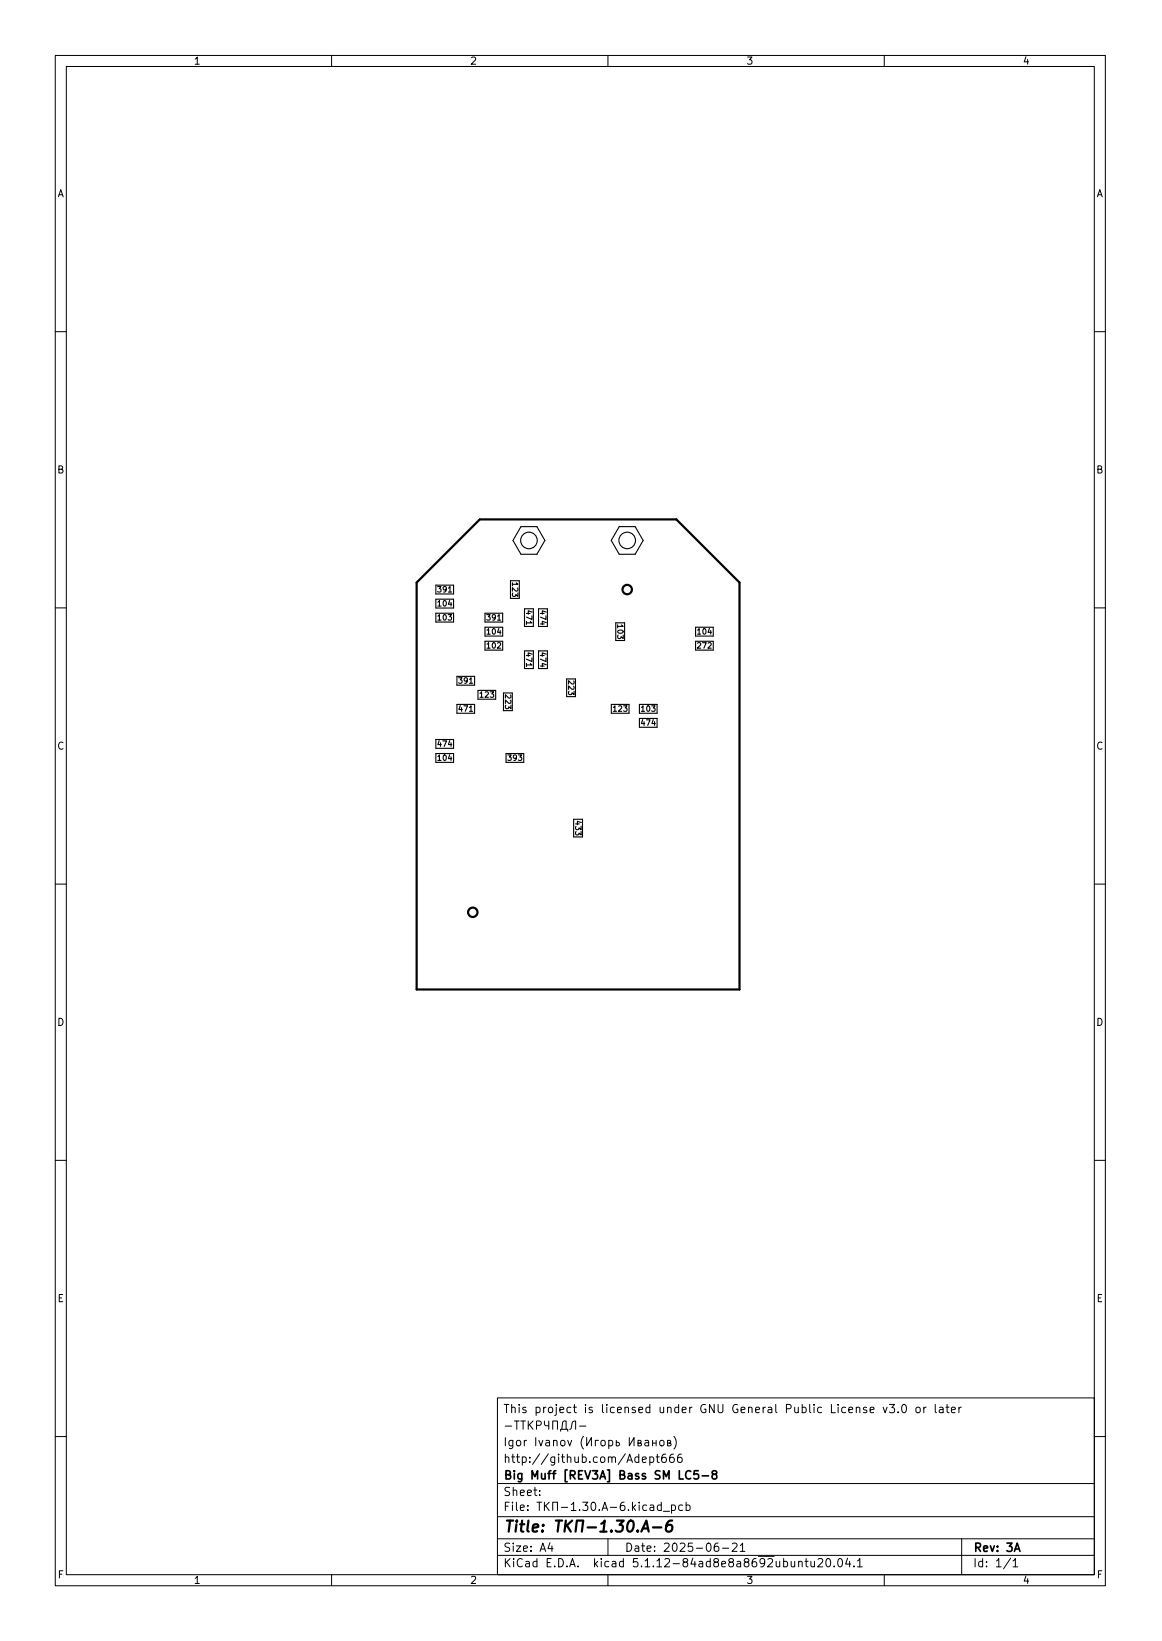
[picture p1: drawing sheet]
<svg xmlns="http://www.w3.org/2000/svg" width="210mm" height="297mm" viewBox="0 0 210 297" stroke-linecap="round" stroke-linejoin="round" font-family="sans-serif">
<defs><g id="words">
<text font-size="2.8" x="91" y="277.3">Title: -1.30.A-6</text>
<g font-size="2.1">
<text x="91" y="255.8">This project is licensed under GNU General Public License v3.0 or later</text>
<text x="91" y="261.8">Igor Ivanov ( )</text>
<text x="91" y="267.8">Big Muff [REV3A] Bass SM LC5-8</text>
<text x="91" y="264.8">http://github.com/Adept666</text>
<text x="91" y="273.5">File: -1.30.A-6.kicad_pcb</text>
<text x="91" y="270.8">Sheet:</text>
<text x="91" y="280.9">Size: A4</text>
<text x="113" y="280.9">Date: 2025-06-21</text>
<text x="176" y="280.9">Rev: 3A</text>
<text x="91" y="283.7">KiCad E.D.A. kicad 5.1.12-84ad8e8a8692ubuntu20.04.1</text>
<text x="176" y="283.7">Id: 1/1</text>
</g>
<g font-size="1.8">
<text x="35" y="11.7">1</text>
<text x="85" y="11.7">2</text>
<text x="135" y="11.7">3</text>
<text x="185" y="11.7">4</text>
<text x="10.3" y="35.7">A</text>
<text x="198.4" y="35.7">A</text>
<text x="10.3" y="85.7">B</text>
<text x="198.4" y="85.7">B</text>
<text x="10.3" y="135.7">C</text>
<text x="198.4" y="135.7">C</text>
<text x="10.3" y="185.7">D</text>
<text x="198.4" y="185.7">D</text>
<text x="10.4" y="235.7">E</text>
<text x="198.4" y="235.7">E</text>
<text x="10.4" y="285.7">F</text>
<text x="35" y="286.7">1</text>
<text x="85" y="286.7">2</text>
<text x="135" y="286.7">3</text>
<text x="185" y="286.7">4</text>
<text x="198.5" y="285.7">F</text>
</g>
<g font-size="1.4">
<text x="79.3" y="107.2">391</text>
<text x="92.7" y="105.6" transform="rotate(90 92.7 105.6)">123</text>
<text x="79.3" y="109.8">104</text>
<text x="79.3" y="112.3">103</text>
<text x="88.2" y="112.3">391</text>
<text x="95.2" y="110.6" transform="rotate(90 95.2 110.6)">471</text>
<text x="97.7" y="110.6" transform="rotate(90 97.7 110.6)">474</text>
<text x="111.7" y="113.2" transform="rotate(90 111.7 113.2)">103</text>
<text x="88.2" y="117.4">102</text>
<text x="88.2" y="114.8">104</text>
<text x="95.2" y="118.3" transform="rotate(90 95.2 118.3)">471</text>
<text x="97.7" y="118.3" transform="rotate(90 97.7 118.3)">474</text>
<text x="126.3" y="114.8">104</text>
<text x="126.3" y="117.4">272</text>
<text x="83.1" y="123.7">391</text>
<text x="91.4" y="125.9" transform="rotate(90 91.4 125.9)">223</text>
<text x="102.8" y="123.3" transform="rotate(90 102.8 123.3)">223</text>
<text x="83.1" y="128.8">471</text>
<text x="86.9" y="126.3">123</text>
<text x="111.1" y="128.8">123</text>
<text x="116.1" y="128.8">103</text>
<text x="116.1" y="131.3">474</text>
<text x="79.3" y="135.2">474</text>
<text x="79.3" y="137.7">104</text>
<text x="92" y="137.7">393</text>
<text x="104.1" y="148.7" transform="rotate(90 104.1 148.7)">433</text>
</g>
</g></defs>
<g fill="none" stroke="#000" stroke-width=".18">
<path d="M10 10h190v277h-190zM12 12h186v273h-186zM60 10v2M110 10v2M160 10v2M10 60h2M198 60h2M10 110h2M198 110h2M10 160h2M198 160h2M10 210h2"/>
<path d="M198 210h2M90 253h108v32h-108zM91.4 258.1h1.2M93.1 257.2h.8M93.5 257.2v1.5M94.2 257.2h.9M94.7 257.2v1.5M95.6 257.2v1.5M95.8 257.9l.6 .8M96.4 257.2l-.8 .9M97.1 258l.7-.1 .1-.2v-.3l-.2-.2h-.6v1.5M98.5 257.2l.1 .7 .2 .2h.5"/>
<path d="M99.3 257.2v1.5M100 258.7v-1.5h.9v1.5M101.4 259.1v-.4h1.3v.4M101.7 258.7l.1-1.2 .3-.3h.3v1.5M103.1 258.7l.3-.2 .1-.9a.51 .51 0 0 1 .7-.4v1.5M104.9 258.1h1.1M157.4 255.2l.8-.1-.1-.3-.4-.1-.3 .2 .1 .7h.6M159.8 254.7l.4 1 .3-1M160.9 254.2h1l-.5 .6 .4 .1v.7l-.2 .1h-.4l-.3-.1M162.5 255.6v.1M163.3 254.4l.2-.2a.8 .8 0 0 1 .5 .8 .8 .8 0 0 1-.5 .7l-.2-.1-.1-.5zM165.9 254.8l.3-.1 .3 .3v.4l-.3 .3-.3-.1-.2-.2v-.4z"/>
<path d="M167.2 254.7v1M167.6 254.7l-.3 .1-.1 .2M169.2 254.2v1.3l.2 .2M170 254.8h.6l.1 .9M170.7 255.1h-.5a.29 .29 0 0 0-.3 .3 .29 .29 0 0 0 .3 .3l.5-.1M171.2 254.7h.5M171.4 254.2v1.3l.3 .2M172.2 255.2l.7-.1-.1-.3-.4-.1-.2 .2v.7h.6M173.5 254.7v1M173.9 254.7l-.2 .1-.2 .2M10 260h2M90 278.5h108"/>
<path d="M90 274.5h108M90 268.5h108M97.7 270.6v.1M97.7 269.8v.1M99.5 279.2l-.3 1.1h.9M99.9 279.8v1M105.6 260a1.72 1.72 0 0 0 0 2.3M106.2 260.2v1.5l.8-1.5v1.5M108.3 260.7h-.6v1M108.9 260.8l.3-.1 .3 .3v.4l-.3 .3-.3-.1-.2-.2v-.4zM110 278.5v3M110.2 260.8l.4-.1 .3 .3v.4l-.2 .2h-.5"/>
<path d="M110.2 260.7v1.5M111.5 260.7v1l.5-.1v-.5h-.5M113.9 260.2v1.5l.8-1.5v1.5M114.6 272.8l.4 .6M115 272.4l-.6 .6M115.4 261.2l.5-.1v-.3l-.5-.1v1h.5l.2-.3-.3-.2M115.7 271.9v.2M115.7 272.4v1M116.2 264.2l.7-.1v-.3l-.5-.1-.2 .2 .1 .7h.6M116.7 260.8h.6l.1 .9M117 272.5l-.4-.1-.3 .3v.4l.1 .2h.6M117.4 261.1h-.5a.29 .29 0 0 0-.3 .3 .29 .29 0 0 0 .3 .3l.5-.1"/>
<path d="M117.6 263.8l.4-.1 .3 .3v.4l-.1 .2h-.6M117.6 263.7v1.5M117.7 272.5h.5l.1 .9M118.1 261.2h.6M118.1 260.7v1M118.3 272.8h-.5a.29 .29 0 0 0-.2 .3 .29 .29 0 0 0 .2 .3l.5-.1M118.7 263.7h.6M118.7 260.7v1M118.9 263.2v1.3l.4 .2M119.5 260.8l.4-.1 .3 .3v.4l-.3 .3-.4-.1-.1-.2v-.4zM119.7 272.5l-.5-.1-.3 .3v.4l.2 .2h.6M119.7 271.9v1.5"/>
<path d="M120 273.6h1.2M120.4 263.2a.59 .59 0 0 0-.7 .7v.5l.2 .2 .4 .1 .2-.1 .1-.5-.2-.2-.4-.1-.3 .3M120.8 261.2l.5-.1v-.3l-.5-.1v1h.4l.2-.3-.2-.2M121.5 272.5l.4-.1 .3 .3v.4l-.1 .2h-.6M121.5 272.4v1.5M121.9 263.2a.59 .59 0 0 0-.7 .7v.5l.1 .2 .4 .1 .2-.1 .1-.5-.1-.2-.5-.1-.2 .3M121.9 260a1.72 1.72 0 0 1 0 2.3M123.3 263.2a.59 .59 0 0 0-.7 .7v.5l.1 .2 .5 .1 .2-.1v-.5l-.1-.2-.4-.1-.3 .3M123.5 272.5l-.4-.1-.3 .3v.4l.1 .2h.6M124.2 272.5l.4-.1 .3 .3v.4l-.2 .2h-.5M124.2 271.9v1.5M129.9 279.3a.59 .59 0 0 0-.7 .7v.5l.2 .2 .4 .1 .2-.1 .1-.5-.2-.2-.4-.1-.3 .3"/>
<path d="M132.5 279.5l.6-.2 .2 .2 .1 .2-1 1.1h1M133.9 279.7l.5-.4v1.5M174 278.5v6.5M198 260h2M60 285v2M90 281.5h108M110 285v2M130.7 280.2h1.2M133.9 280.8h.9M144.5 282.8l.2-.2 .4 .1 .1 .9M144.5 282.6v1M145.7 282.6h.5"/>
<path d="M145.9 282.1v1.3l.3 .2M146.7 282.6l.1 .9 .4 .1 .2-.1M147.4 282.6v1M148 282.3l.6-.2 .2 .2 .1 .2-1 1.1h1M149.6 282.3l.2-.2a.8 .8 0 0 1 .5 .8 .8 .8 0 0 1-.5 .7l-.2-.1-.2-.5zM150.9 283.5v.1M151.8 282.2l.1-.1a.8 .8 0 0 1 .6 .8 .8 .8 0 0 1-.6 .7 1 1 0 0 1-.1-1.4zM153.4 282l-.4 1.1h.9M153.7 282.6v1M154.5 283.5v.1M155.2 282.5l.4-.4v1.5M155.2 283.6h.8"/>
<path d="M160 285v2M182.9 282l-1.3 2M183.3 282.5l.4-.4v1.5M183.3 283.6h.9"/>
</g>
<path d="M125 266.4a.6 .6 0 0 0-.8 0 .6 .6 0 0 0-.1 .7 .56 .56 0 0 0 .2 .5 .56 .56 0 0 0 .7 0M126.3 266.2h-.7v.7l.2-.1 .5 .1 .1 .2-.1 .5-.2 .1-.5-.1M127.1 267.1h1.1M129.1 266.9l-.3-.3 .1-.2 .2-.2 .5 .1 .1 .2-.1 .2-.6 .2-.2 .2 .1 .5 .2 .1 .5-.1 .1-.2v-.3l-.3-.2M183.6 280.8l.5-1.5 .5 1.5" fill="none" stroke="#000" stroke-width=".3"/>
<g fill="none" stroke="#000" stroke-width=".4">
<path d="M75.4 105.4l11.4-11.4h35.6l11.4 11.4v73.7h-58.4zM111.6 275.2h1.3l-.8 .8h.3l.2 .2 .1 .7-.2 .2-.3 .1h-.5l-.3-.1M113.8 275.4a.46 .46 0 0 1 .5-.2 .46 .46 0 0 1 .3 .4 1.15 1.15 0 0 1-.7 1.6l-.2-.1a1.54 1.54 0 0 1 .1-1.7zM115.4 277.1h.1l-.1 .1-.1-.1h.1v.1M116 277.2l1-2 .4 2M116.3 276.7h1M118.1 276.5h1.6M121.6 275.2a.91 .91 0 0 0-1 .9l-.1 .8 .1 .2a.66 .66 0 0 0 1-.2l.1-.5-.2-.3a.66 .66 0 0 0-1 .3"/>
<circle cx="113.5" cy="106.7" r=".85"/>
<circle cx="85.5" cy="165.1" r=".85"/>
</g>
<g fill="none" stroke="#000" stroke-width=".2">
<path d="M94.3 95.3h2.9l1.4 2.5-1.4 2.5h-2.9l-1.5-2.5zM112 95.3h2.9l1.5 2.5-1.5 2.5h-2.9l-1.4-2.5zM78.9 111h3.2v1.6h-3.2zM78.9 105.9h3.2v1.6h-3.2M82.1 108.5h-3.2v1.6h3.2M87.8 111h3.2v1.6h-3.2M87.8 116.1h3.2v1.6h-3.2zM91 113.5h-3.2v1.6h3.2M92.4 105.1h1.6v3.2h-1.6zM94.9 110.2v3.2h1.6v-3.2M94.9 117.8v3.2h1.6v-3.2M97.4 110.2v3.2"/>
<path d="M97.4 117.8v3.2M99 110.2v3.2M99 117.8v3.2M111.4 112.7h1.6v3.2h-1.6zM125.9 116.1h3.2v1.6h-3.2M129.1 113.5h-3.2v1.6h3.2M78.9 135.5h3.2M78.9 133.9h3.2M82.1 136.4h-3.2v1.6h3.2M82.7 122.4h3.2v1.6h-3.2M82.7 127.5h3.2v1.6h-3.2M86.5 125h3.2v1.6h-3.2z"/>
<path d="M91.1 125.4v3.2h1.6v-3.2M91.6 136.4h3.2v1.6h-3.2M102.5 122.9v3.2h1.6v-3.2M110.6 127.5h3.2v1.6h-3.2zM115.7 127.5h3.2v1.6h-3.2zM115.7 130h3.2M115.7 131.6h3.2M103.8 148.3v3.2h1.6v-3.2"/>
<circle cx="95.7" cy="97.8" r="1.5"/>
<circle cx="113.5" cy="97.8" r="1.5"/>
</g>
<use href="#words"/>
</svg>
